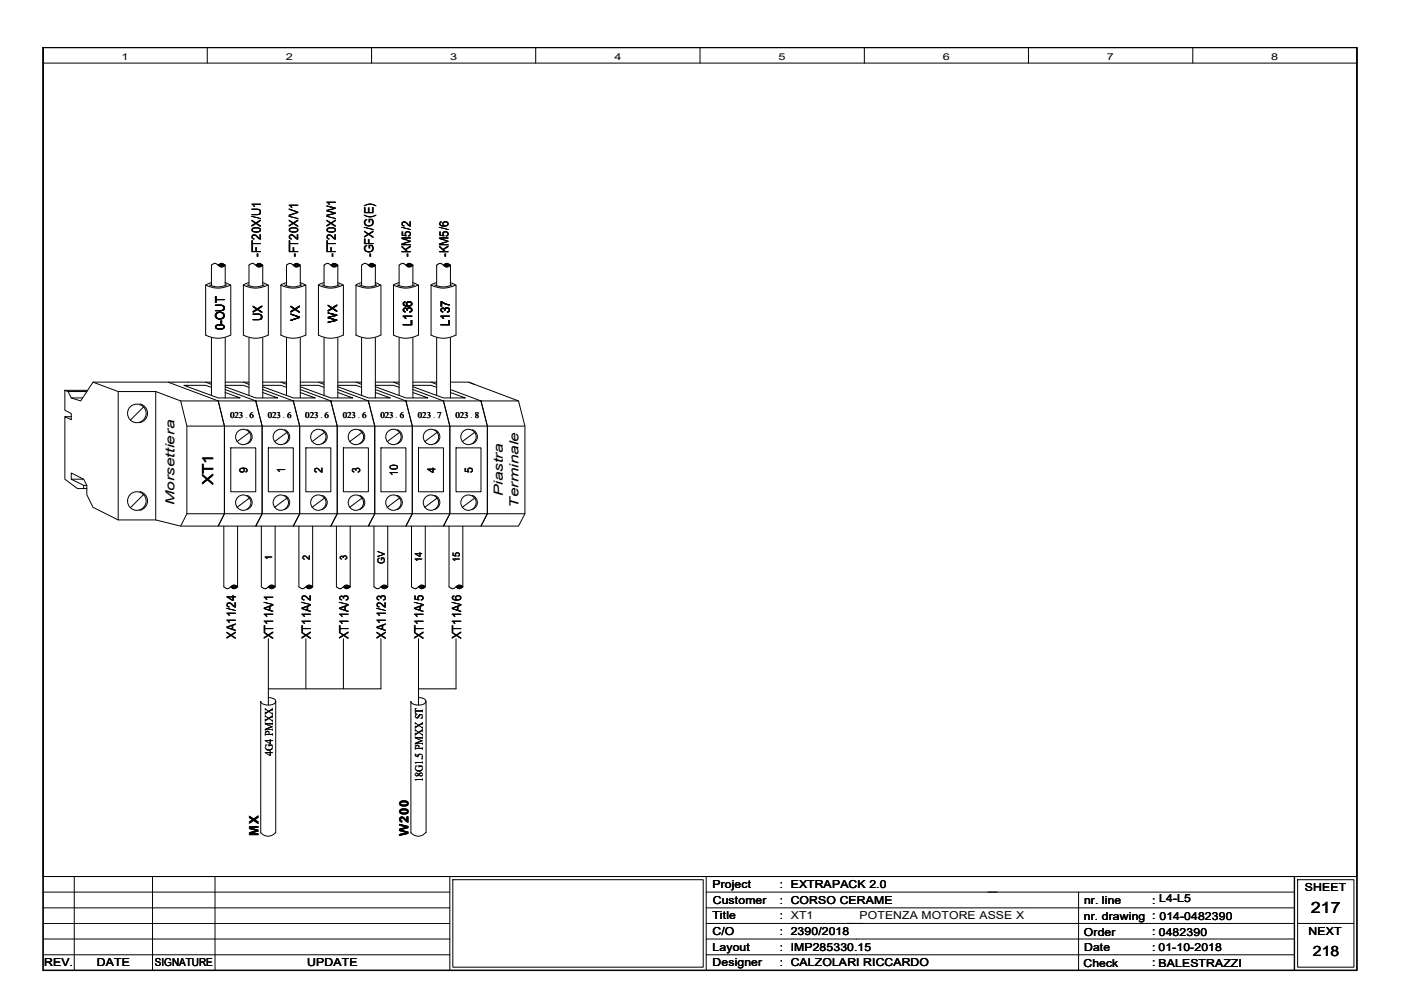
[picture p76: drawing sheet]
<svg xmlns="http://www.w3.org/2000/svg" width="297mm" height="210mm" viewBox="0 0 297 210" stroke-linecap="round" stroke-linejoin="round" font-family="sans-serif">
<defs><g id="words">
<text font-size="3.3" x="278" y="193.5">217</text>
<text font-size="3.2" x="45.2" y="102.9" transform="rotate(-90 45.2 102.9)">XT1</text>
<text font-size="3" x="278.3" y="202.6">218</text>
<g font-size="2.7">
<text x="55.3" y="54.5" transform="rotate(-90 55.3 54.5)">-FT20X/U1</text>
<text x="63.2" y="54.5" transform="rotate(-90 63.2 54.5)">-FT20X/V1</text>
<text x="71.2" y="54.5" transform="rotate(-90 71.2 54.5)">-FT20X/W1</text>
<text x="79.2" y="54.5" transform="rotate(-90 79.2 54.5)">-GFX/G(E)</text>
<text x="87.1" y="54.5" transform="rotate(-90 87.1 54.5)">-KM5/2</text>
<text x="95.1" y="54.5" transform="rotate(-90 95.1 54.5)">-KM5/6</text>
<text x="47.6" y="70.1" transform="rotate(-90 47.6 70.1)">0-OUT</text>
<text x="55.6" y="68.1" transform="rotate(-90 55.6 68.1)">UX</text>
<text x="63.5" y="68.1" transform="rotate(-90 63.5 68.1)">VX</text>
<text x="71.5" y="68.4" transform="rotate(-90 71.5 68.4)">WX</text>
<text x="87.4" y="69.1" transform="rotate(-90 87.4 69.1)">L136</text>
<text x="95.4" y="69.1" transform="rotate(-90 95.4 69.1)">L137</text>
<text x="37" y="107.1" transform="rotate(-90 37 107.1)">Morsettiera</text>
<text x="106.6" y="105.2" transform="rotate(-90 106.6 105.2)">Piastra</text>
<text x="109.9" y="107.7" transform="rotate(-90 109.9 107.7)">Terminale</text>
<text x="50" y="135.4" transform="rotate(-90 50 135.4)">XA11/24</text>
<text x="58" y="135.5" transform="rotate(-90 58 135.5)">XT11A/1</text>
<text x="65.9" y="135.5" transform="rotate(-90 65.9 135.5)">XT11A/2</text>
<text x="73.9" y="135.5" transform="rotate(-90 73.9 135.5)">XT11A/3</text>
<text x="81.8" y="135.4" transform="rotate(-90 81.8 135.4)">XA11/23</text>
<text x="89.8" y="135.5" transform="rotate(-90 89.8 135.5)">XT11A/5</text>
<text x="97.7" y="135.5" transform="rotate(-90 97.7 135.5)">XT11A/6</text>
<text x="54.8" y="177.3" transform="rotate(-90 54.8 177.3)">MX</text>
<text x="86.6" y="177.3" transform="rotate(-90 86.6 177.3)">W200</text>
</g>
<g font-size="2.4">
<text x="52.5" y="100.2" transform="rotate(-90 52.5 100.2)">9</text>
<text x="60.4" y="100.2" transform="rotate(-90 60.4 100.2)">1</text>
<text x="68.4" y="100.2" transform="rotate(-90 68.4 100.2)">2</text>
<text x="76.4" y="100.2" transform="rotate(-90 76.4 100.2)">3</text>
<text x="84.3" y="100.8" transform="rotate(-90 84.3 100.8)">10</text>
<text x="92.3" y="100.2" transform="rotate(-90 92.3 100.2)">4</text>
<text x="100.3" y="100.2" transform="rotate(-90 100.3 100.2)">5</text>
<text x="57.8" y="160.2" transform="rotate(-90 57.8 160.2)">4G4 PMXX</text>
<text x="89.7" y="165.7" transform="rotate(-90 89.7 165.7)">18G1.5 PMXX ST</text>
</g>
<g font-size="2.3">
<text x="151.1" y="188.3">Project</text>
<text x="151.1" y="191.7">Customer</text>
<text x="165.4" y="188.3">: EXTRAPACK 2.0</text>
<text x="165.4" y="191.6">: CORSO CERAME</text>
<text x="229.9" y="191.6">nr. line</text>
<text x="244.3" y="191.6">: L4-L5</text>
<text x="276.6" y="188.9">SHEET</text>
<text x="151.1" y="194.9">Title</text>
<text x="165.4" y="194.9">: XT1</text>
<text x="182.2" y="194.9">POTENZA MOTORE ASSE X</text>
<text x="229.8" y="195">nr. drawing : 014-0482390</text>
<text x="151.1" y="198.3">C/O</text>
<text x="151.1" y="201.6">Layout</text>
<text x="165.4" y="198.3">: 2390/2018</text>
<text x="165.4" y="201.6">: IMP285330.15</text>
<text x="229.8" y="198.5">Order</text>
<text x="229.9" y="201.5">Date</text>
<text x="244.3" y="198.3">: 0482390</text>
<text x="244.3" y="201.6">: 01-10-2018</text>
<text x="277.4" y="198.2">NEXT</text>
<text x="9.4" y="204.9">REV.</text>
<text x="20.5" y="204.9">DATE</text>
<text x="32.8" y="204.9">SIGNATURE</text>
<text x="65.1" y="204.9">UPDATE</text>
<text x="151.1" y="204.9">Designer</text>
<text x="165.4" y="204.9">: CALZOLARI RICCARDO</text>
<text x="229.7" y="204.9">Check</text>
<text x="244.3" y="204.9">: BALESTRAZZI</text>
<text x="245.6" y="204.9">BALESTRAZZI</text>
</g>
<g font-size="2.1">
<text x="57.7" y="118.7" transform="rotate(-90 57.7 118.7)">1</text>
<text x="65.7" y="118.7" transform="rotate(-90 65.7 118.7)">2</text>
<text x="73.6" y="118.7" transform="rotate(-90 73.6 118.7)">3</text>
<text x="81.6" y="119.6" transform="rotate(-90 81.6 119.6)">GV</text>
<text x="89.5" y="119.3" transform="rotate(-90 89.5 119.3)">14</text>
<text x="97.5" y="119.3" transform="rotate(-90 97.5 119.3)">15</text>
</g>
<g font-size="2">
<text x="25.8" y="12.7">1</text>
<text x="60.6" y="12.7">2</text>
<text x="95.4" y="12.7">3</text>
<text x="130.3" y="12.7">4</text>
<text x="165.1" y="12.7">5</text>
<text x="199.9" y="12.7">6</text>
<text x="234.7" y="12.7">7</text>
<text x="269.5" y="12.7">8</text>
</g>
<g font-size="1.9">
<text x="48.8" y="88.6">023 6</text>
<text x="56.8" y="88.6">023 6</text>
<text x="64.7" y="88.6">023 6</text>
<text x="72.7" y="88.6">023 6</text>
<text x="80.6" y="88.6">023 6</text>
<text x="88.6" y="88.6">023 7</text>
<text x="96.6" y="88.6">023 8</text>
</g>
<g font-size="1.8">
<text x="52" y="88.6">.</text>
<text x="60" y="88.6">.</text>
<text x="67.9" y="88.6">.</text>
<text x="75.9" y="88.6">.</text>
<text x="83.9" y="88.6">.</text>
<text x="91.8" y="88.6">.</text>
<text x="99.8" y="88.6">.</text>
</g>
</g></defs>
<path d="M9.1 10.1h278.6v195.6h-278.6zM274.4 185.8v19.9" fill="none" stroke="#000" stroke-width=".3"/>
<g fill="none" stroke="#000" stroke-width=".21">
<path d="M9.1 185.8h278.6M9.1 195.8h86.3M9.1 199.1h86.3M9.1 192.5h86.3M9.1 189.1h86.3M15.7 185.8v19.9M32.3 185.8v19.9M45.6 185.8v19.9M95.4 185.8v19.9M96 186.5h53.1v18.6h-53.1zM149.7 185.8v19.9M149.7 195.8h124.7"/>
<path d="M149.7 199.1h124.7M149.7 192.5h124.7M149.7 189.1h124.7M228.7 189.1v16.6M275.1 186.5h12v18.6h-12zM275.1 195.8h12M9.1 202.4h86.3M149.7 202.4h124.7"/>
</g>
<g fill="#fff">
<path d="M181.8 192.9h35.8v2.5h-35.8z" fill-rule="evenodd"/>
<path d="M181.8 192.9h35.8v2.5h-35.8z" fill-rule="evenodd"/>
<path d="M181.8 192.9h35.8v2.5h-35.8z" fill-rule="evenodd"/>
</g>
<g fill="none" stroke="#000" stroke-width=".21">
<path d="M9.1 10.1h278.6v195.6h-278.6zM9.1 10.1h278.6v175.7h-278.6zM9.1 13.4h278.6M43.9 10.1v3.3M78.8 10.1v3.3M113.6 10.1v3.3M148.4 10.1v3.3M183.3 10.1v3.3M218.1 10.1v3.3M252.9 10.1v3.3M44.8 59.9l-1.2 .6v10.6M46.3 56.2l.6-.4 .8 .4"/>
<path d="M46.4 56.2l.4-.2h.4a.26 .26 0 0 1 .4 .3 .26 .26 0 0 1-.4 .2h-.6zM46.6 56.2l.5-.1a.18 .18 0 0 1 .2 0 .18 .18 0 0 1 0 .2h-.7zM46.7 56.2h.6M47.7 59.9l1.2 .6M47.7 56.2l-.6 .4h-.4l-1-.8-.9 .4v4.4M47.7 56.2v4.4M52.8 59.9l-1.2 .6M54.2 56.2l.6-.4 .9 .4M54.4 56.2l.4-.2h.4a.26 .26 0 0 1 .3 .3 .26 .26 0 0 1-.3 .2h-.6zM54.5 56.2l.5-.1a.18 .18 0 0 1 .3 0 .18 .18 0 0 1 0 .2h-.7zM54.6 56.2h.7M55.7 59.9l1.2 .6v10.6"/>
<path d="M55.7 56.2l-.7 .4h-.3l-1.1-.8-.8 .4v4.4M55.7 56.2v4.4M60.7 59.9l-1.2 .6M62.2 56.2l.6-.4 .9 .4M62.3 56.2l.8-.2 .4 .3-.3 .2h-.5l-.3-.1zM62.5 56.2l.5-.1a.18 .18 0 0 1 .2 0 .18 .18 0 0 1 0 .2h-.6zM62.6 56.2h.6M63.6 59.9l1.2 .6 .1 10.6M63.7 56.2l-.7 .4h-.4l-1-.8-.9 .4v4.4M63.7 56.2v4.4M68.7 59.9l-1.2 .6M70.1 56.2l.6-.4 .9 .4"/>
<path d="M70.3 56.1l.4-.1 .6 .1a.17 .17 0 0 1 .2 .2 .17 .17 0 0 1-.3 .1l-.7 .1-.2-.2zM70.4 56.2l.8-.1a.26 .26 0 0 1-.1 .3 .26 .26 0 0 1-.3 0l-.4-.1zM70.6 56.2h.6M71.6 59.9l1.2 .6M71.6 56.2l-.7 .4h-.3l-1-.8-.9 .4v4.4M71.6 56.2v4.4M76.7 59.9l-1.3 .6M78.1 56.2l.6-.4 .9 .4M78.3 56.1l.7-.1 .5 .3-.3 .2h-.5l-.4-.2zM78.4 56.2l.8-.1a.26 .26 0 0 1-.1 .3 .26 .26 0 0 1-.3 0l-.4-.1zM78.5 56.2h.7M79.5 59.9l1.2 .6"/>
<path d="M79.6 56.2l-.7 .4h-.3l-1.1-.8-.8 .4v4.4M79.6 56.2v4.4M84.6 59.9l-1.2 .6M86.1 56.2l.6-.4 .8 .4M86.2 56.1l.4-.1 .6 .1a.17 .17 0 0 1 .2 .2 .17 .17 0 0 1-.2 .1l-.8 .1-.2-.2zM86.4 56.2l.8-.1a.26 .26 0 0 1-.2 .3 .26 .26 0 0 1-.3 0l-.3-.1zM86.5 56.2h.6M87.5 59.9l1.2 .6M87.5 56.2l-.6 .4h-.4l-1-.8-.9 .4v4.4M87.5 56.2v4.4M92.6 59.9l-1.2 .6M94 56.2l.6-.4 .9 .4"/>
<path d="M94.2 56.1l.4-.1 .6 .1a.17 .17 0 0 1 .1 .2 .17 .17 0 0 1-.2 .1l-.7 .1-.2-.2zM94.3 56.2l.8-.1a.26 .26 0 0 1-.1 .3 .26 .26 0 0 1-.3 0l-.4-.1zM94.4 56.2h.7M95.5 59.9l1.1 .6M95.5 56.2l-.7 .4h-.3l-1.1-.8-.8 .4v4.4M95.5 56.2v4.4M43.6 60.4a5.5 5.5 0 0 0 5.3 0M43.6 71a5.5 5.5 0 0 0 5.3 0M44.4 60.4a4.2 4.2 0 0 0 3.7 0M44.8 71.6v12.2M47.7 71.6v12.8M48.9 60.5v10.6"/>
<path d="M51.6 71a5.4 5.4 0 0 0 5.3 0M52.4 60.4a4.2 4.2 0 0 0 3.6 0M52.8 71.6v12.2M55.7 71.6v12.8M56.9 60.4a5.6 5.6 0 0 1-5.3 .1v10.6M59.6 71a5.4 5.4 0 0 0 5.2 0M60.3 60.4a4.2 4.2 0 0 0 3.7 0M60.7 71.6v12.2M63.7 71.6v12.8M64.8 60.4a5.6 5.6 0 0 1-5.2 .1v10.6M67.5 71a5.4 5.4 0 0 0 5.3 0M68.3 60.4a4.2 4.2 0 0 0 3.7 0"/>
<path d="M68.7 71.6v12.2M71.6 71.6v12.8M72.8 60.4a5.6 5.6 0 0 1-5.3 .1v10.6M72.8 60.5v10.6M75.5 71a5.4 5.4 0 0 0 5.2 0M76.2 60.4a4.2 4.2 0 0 0 3.7 0M76.7 71.6v12.2M79.6 71.6v12.8M80.7 60.4a5.6 5.6 0 0 1-5.2 .1v10.6M80.8 60.5v10.6M83.4 71a5.4 5.4 0 0 0 5.3 0M84.2 60.4a4.2 4.2 0 0 0 3.7 0"/>
<path d="M84.6 71.6v12.2M87.5 71.6v12.8M88.7 60.4a5.6 5.6 0 0 1-5.3 .1v10.6M88.7 60.5v10.6M91.4 71a5.4 5.4 0 0 0 5.2 0M92.2 60.4a4.2 4.2 0 0 0 3.6 0M92.6 71.6v12.2M95.5 71.6v12.8M96.6 60.4a5.6 5.6 0 0 1-5.2 .1v10.6M96.7 60.5v10.6M13.8 82.8l.6 .2 .7 1.4 2 .6 2.6-4h15.9l10.7 4 1.3 5.3v18.6l-1.3 2.6h-8l-5.3-1.3h-7.9l-5.4-2.6-1.3-2.7v-2l-.7-1.3-2.6-1.3v1.3l2.6 1.3v.7h-1.3l-2.6-2v-13.3l1.3 .7v-1.3l-1.3-.7zM13.8 88.3h1.3"/>
<path d="M13.8 82.8h4.7M14.4 83h4M15.1 84.4h2.4M19.7 81l5.4 2h7.9l5.3 2 1.3 5.3v18.6l-1.3 2.6M25.1 83v27.2M29.7 85.6a2.03 2.03 0 0 1 1.6 2 2.03 2.03 0 0 1-1.7 2M30.4 86.3l-2.8 2.8M33 83v27.2M35.6 81h8l1.2 .5M38.3 85h8M39.6 90.3h71.7M43.6 81h1.2"/>
<path d="M44.8 82.1l-1.2-.4h-4.6l7.3 2.7h4.6l-3.2-1.2M46.3 85h7.9l1.4 5.3v18.6l-1.4 2.6h-7.9l1.3-2.6v-18.6zM47.7 81h3.9l1.2 .5M47.7 81.7h3.9l1.2 .4M47.7 82l6.5 2.4h4.7l-3.2-1.2M47.7 82.6l6.5 2.4M48.9 95h5.3v9.3h-5.3zM51.6 81h1.2M52.4 91.1a1.57 1.57 0 0 1 1.1 1.5 1.57 1.57 0 0 1-1.2 1.5M52.9 91.7l-2.7 1.9M54.2 85h8l1.3 5.3v18.6l-1.3 2.6h-8l1.4-2.6v-18.6zM55.7 81h3.9l1.1 .5"/>
<path d="M55.7 81.7h3.9l1.1 .4M55.7 82l6.5 2.4h4.6l-3.1-1.2M55.7 82.6l6.5 2.4M56.9 95h5.3v9.3h-5.3zM59.6 81h1.1M60.3 91.1a1.57 1.57 0 0 1 1.1 1.5 1.57 1.57 0 0 1-1.1 1.5M60.9 91.7l-2.7 1.9M62.2 85h7.9l1.4 5.3v18.6l-1.4 2.6h-7.9l1.3-2.6v-18.6zM63.7 81h3.8l1.2 .5M63.7 81.7h3.8l1.2 .4M63.7 82l6.4 2.4h4.7l-3.2-1.2M63.7 82.6l6.4 2.4"/>
<path d="M64.9 95h5.2v9.3h-5.2zM67.5 81h1.2M68.3 91.1a1.57 1.57 0 0 1 1.1 1.5 1.57 1.57 0 0 1-1.2 1.5M68.8 91.7l-2.6 1.9M70.1 85h8l1.4 5.3v18.6l-1.4 2.6h-8l1.4-2.6v-18.6zM71.6 81h3.9l1.2 .5M71.6 81.7h3.9l1.2 .4M71.6 82l6.5 2.4h4.7l-3.2-1.2M71.6 82.6l6.5 2.4M72.8 95h5.3v9.3h-5.3zM75.5 81h1.2M76.2 91.1a1.57 1.57 0 0 1 1.1 1.5 1.57 1.57 0 0 1-1.1 1.5"/>
<path d="M76.8 91.7l-2.7 1.9M78.1 85h8l1.3 5.3v18.6l-1.3 2.6h-8l1.4-2.6v-18.6zM79.6 81h3.8l1.2 .5M79.6 81.7h3.8l1.2 .4M79.6 82l6.5 2.4h4.6l-3.2-1.2M79.6 82.6l6.5 2.4M80.8 95h5.3v9.3h-5.3zM83.4 81h1.2M84.2 91.1a1.57 1.57 0 0 1 1.1 1.5 1.57 1.57 0 0 1-1.1 1.5M84.7 91.7l-2.6 1.9M86.1 85h7.9l1.4 5.3v18.6l-1.4 2.6h-7.9l1.3-2.6v-18.6zM87.5 81h3.9l1.2 .5"/>
<path d="M87.5 81.7h3.9l1.2 .4M87.5 82l6.5 2.4h4.7l-3.2-1.2M87.5 82.6l6.5 2.4M88.7 95h5.3v9.3h-5.3zM91.4 81h1.2M92.2 91.1a1.57 1.57 0 0 1 1.1 1.5 1.57 1.57 0 0 1-1.2 1.5M92.7 91.7l-2.7 1.9M94 85h8l1.3 5.3v18.6l-1.3 2.6h-8l1.4-2.6v-18.6zM95.5 81h3.9l1.1 .5M95.5 82.6l6.5 2.4M96.7 95h5.3v9.3h-5.3zM99.4 81l10.5 4"/>
<path d="M100.1 91.1a1.57 1.57 0 0 1 1.1 1.5 1.57 1.57 0 0 1-1.1 1.5M100.7 91.7l-2.7 1.9M102 85h7.9l1.4 5.3v18.6l-1.4 2.6h-7.9l1.3-2.6v-18.6zM15.1 101.6h2.6M17.7 102.9h.7M17.7 103.6h.7M29.7 104.2a2.03 2.03 0 0 1 1.6 2 2.03 2.03 0 0 1-1.7 2M30.4 104.9l-2.8 2.8M39.6 108.9h71.7M47.5 111.5v12.9l.7 .4 1.3-.8h.3l.6 .4M50.4 111.5v12.9M52.4 105a1.57 1.57 0 0 1 1.1 1.5 1.57 1.57 0 0 1-1.2 1.5"/>
<path d="M52.9 105.6l-2.7 2M55.4 111.5v12.9l.8 .4 1.2-.8h.4l.5 .4M58.3 111.5v12.9M60.3 105a1.57 1.57 0 0 1 1.1 1.5 1.57 1.57 0 0 1-1.1 1.5M60.9 105.6l-2.7 2M63.4 111.5v12.9l.7 .4 1.3-.8h.3l.6 .4M66.3 111.5v12.9M68.3 105a1.57 1.57 0 0 1 1.1 1.5 1.57 1.57 0 0 1-1.2 1.5M68.8 105.6l-2.6 2M71.3 111.5v12.9l.8 .4 1.3-.8h.3l.5 .4M74.2 111.5v12.9M76.2 105a1.57 1.57 0 0 1 1.1 1.5 1.57 1.57 0 0 1-1.1 1.5"/>
<path d="M76.8 105.6l-2.7 2M79.3 111.5v12.9l.7 .4 1.3-.8h.4l.5 .4M82.2 111.5v12.9M84.2 105a1.57 1.57 0 0 1 1.1 1.5 1.57 1.57 0 0 1-1.1 1.5M84.7 105.6l-2.6 2M87.2 111.5v12.9l.8 .4 1.3-.8h.3l.6 .4M90.2 111.5v12.9M92.2 105a1.57 1.57 0 0 1 1.1 1.5 1.57 1.57 0 0 1-1.2 1.5M92.7 105.6l-2.7 2M95.2 111.5v12.9l.8 .4 1.2-.8h.4l.5 .4M98.1 111.5v12.9M100.1 105a1.57 1.57 0 0 1 1.1 1.5 1.57 1.57 0 0 1-1.1 1.5"/>
<path d="M100.7 105.6l-2.7 2M48.9 124.4l.7 .4 .8-.4M49.1 124.4l.3-.2h.5a.28 .28 0 0 1 .3 .3 .28 .28 0 0 1-.4 .2l-.6-.1zM49.2 124.4l.8-.1a.18 .18 0 0 1 0 .3 .18 .18 0 0 1-.3-.1h-.3zM49.3 124.4h.7M56.9 124.4l.6 .4 .8-.4M56.9 135.4v14.1M57 124.4l.4-.2h.5a.28 .28 0 0 1 .3 .3 .28 .28 0 0 1-.4 .2l-.6-.1zM57.1 124.4l.9-.1a.18 .18 0 0 1-.1 .3 .18 .18 0 0 1-.2-.1h-.4zM57.3 124.4h.7M64.9 124.4l.6 .4 .8-.4M64.9 135.4v10.6"/>
<path d="M65 124.3l.8-.1a.28 .28 0 0 1 .4 .3 .28 .28 0 0 1-.5 .2l-.6-.1zM65.1 124.4l.8-.1a.18 .18 0 0 1 0 .3 .18 .18 0 0 1-.3-.1h-.3zM65.2 124.4h.7M72.8 124.4l.6 .4 .8-.4M72.8 135.4v10.6M73 124.3l.8-.1a.28 .28 0 0 1 .3 .3 .28 .28 0 0 1-.4 .2h-.3a.27 .27 0 0 1-.3-.1 .27 .27 0 0 1-.1-.3zM73.1 124.4l.8-.1a.18 .18 0 0 1-.1 .3 .18 .18 0 0 1-.2-.1h-.4zM73.2 124.4h.7M80.8 124.4l.6 .4 .8-.4M80.8 135.4v10.6h-23.9M81 124.3l.7-.1a.28 .28 0 0 1 .4 .3 .28 .28 0 0 1-.4 .2h-.4a.27 .27 0 0 1-.3-.1 .27 .27 0 0 1 0-.3zM81 124.4l.8-.1a.18 .18 0 0 1 0 .3 .18 .18 0 0 1-.3-.1h-.3z"/>
<path d="M81.1 124.4h.7M88.7 124.4l.7 .4 .8-.4M88.7 135.4v14.1M88.9 124.3l.8-.1a.28 .28 0 0 1 .3 .3 .28 .28 0 0 1-.4 .2h-.3a.27 .27 0 0 1-.3-.1 .27 .27 0 0 1-.1-.3zM89 124.4l.8-.1a.18 .18 0 0 1 0 .3 .18 .18 0 0 1-.3-.1h-.3zM89.1 124.4h.7M96.7 124.4l.6 .4 .8-.4M96.7 135.4v10.6h-8M96.8 124.4l.4-.2h.5a.28 .28 0 0 1 .3 .3 .28 .28 0 0 1-.4 .2l-.6-.1zM96.9 124.4l.7-.1a.19 .19 0 0 1 .2 0 .19 .19 0 0 1 0 .3 .19 .19 0 0 1-.3-.1h-.4zM97.1 124.4h.6M56.9 147.9l.7 .1a.68 .68 0 0 1 .7 .3 .68 .68 0 0 1 0 .8 2.42 2.42 0 0 1-3-.2v-.2v27.9"/>
<path d="M58.5 148.7v27.9M88.7 147.9l.7 .1a.68 .68 0 0 1 .7 .3 .68 .68 0 0 1 0 .8l-.7 .3-1.1 .1a1.24 1.24 0 0 1-1.2-.8v27.9M90.3 148.7v27.9M55.3 176.5a1.99 1.99 0 0 0 3.1 0M90.3 176.5a1.96 1.96 0 0 1-3.2 0"/>
<circle cx="29" cy="87.6" r="1.98"/>
<circle cx="51.6" cy="92.6" r="1.63"/>
<circle cx="59.5" cy="92.6" r="1.63"/>
<circle cx="67.5" cy="92.6" r="1.63"/>
<circle cx="75.5" cy="92.6" r="1.63"/>
<circle cx="83.4" cy="92.6" r="1.63"/>
<circle cx="91.4" cy="92.6" r="1.63"/>
<circle cx="99.3" cy="92.6" r="1.63"/>
<circle cx="29" cy="106.2" r="1.98"/>
<circle cx="51.6" cy="106.6" r="1.63"/>
<circle cx="59.5" cy="106.6" r="1.63"/>
<circle cx="67.5" cy="106.6" r="1.63"/>
<circle cx="75.5" cy="106.6" r="1.63"/>
<circle cx="83.4" cy="106.6" r="1.63"/>
<circle cx="91.4" cy="106.6" r="1.63"/>
<circle cx="99.3" cy="106.6" r="1.63"/>
</g>
<use href="#words"/>
</svg>
